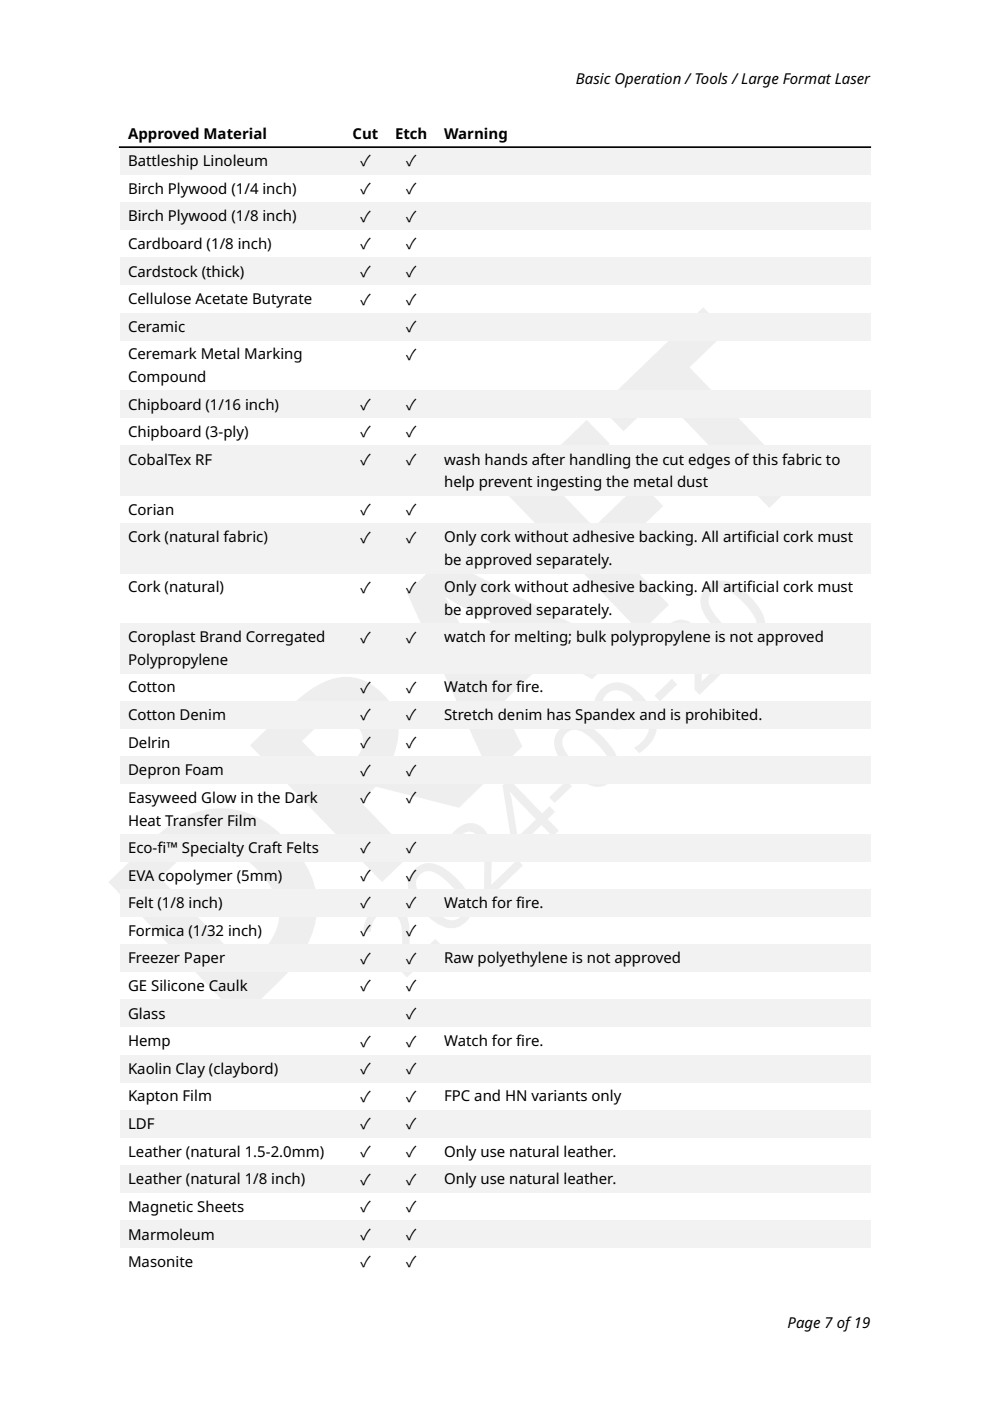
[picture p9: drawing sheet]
<svg xmlns="http://www.w3.org/2000/svg" width="210mm" height="297mm" viewBox="0 0 210 297" stroke-linecap="round" stroke-linejoin="round" font-family="sans-serif">
<defs><g id="words">
<text font-size="56.4" fill="#eee" x="47.3" y="219.5" transform="rotate(-44 47.3 219.5)">DRAFT</text>
<text font-size="21.2" fill="#eee" x="85.6" y="207.9" transform="rotate(-44 85.6 207.9)">2024-09-20</text>
<g font-size="3.2">
<text x="122.2" y="17.8">Basic Operation / Tools / Large Format Laser</text>
<text x="27.2" y="29.4">Approved Material</text>
<text x="74.8" y="29.4">Cut</text>
<text x="83.8" y="29.4">Etch</text>
<text x="94.2" y="29.4">Warning</text>
<text x="27.2" y="35.2">Battleship Linoleum</text>
<text x="76.4" y="35.3">✓</text>
<text x="86.2" y="35.3">✓</text>
<text x="27.2" y="41.1">Birch Plywood (1/4 inch)</text>
<text x="76.4" y="41.1">✓</text>
<text x="86.2" y="41.1">✓</text>
<text x="27.2" y="46.9">Birch Plywood (1/8 inch)</text>
<text x="76.4" y="47">✓</text>
<text x="86.2" y="47">✓</text>
<text x="27.2" y="52.8">Cardboard (1/8 inch)</text>
<text x="76.4" y="52.9">✓</text>
<text x="86.2" y="52.9">✓</text>
<text x="27.2" y="58.6">Cardstock (thick)</text>
<text x="76.4" y="58.7">✓</text>
<text x="86.2" y="58.7">✓</text>
<text x="27.2" y="64.5">Cellulose Acetate Butyrate</text>
<text x="76.4" y="64.6">✓</text>
<text x="86.2" y="64.6">✓</text>
<text x="27.2" y="70.4">Ceramic</text>
<text x="86.2" y="70.4">✓</text>
<text x="27.2" y="76.2">Ceremark Metal Marking</text>
<text x="86.2" y="76.3">✓</text>
<text x="27.2" y="81">Compound</text>
<text x="27.2" y="86.8">Chipboard (1/16 inch)</text>
<text x="76.4" y="86.9">✓</text>
<text x="86.2" y="86.9">✓</text>
<text x="27.2" y="92.7">Chipboard (3-ply)</text>
<text x="76.4" y="92.7">✓</text>
<text x="86.2" y="92.7">✓</text>
<text x="27.2" y="98.5">CobalTex RF</text>
<text x="76.4" y="98.6">✓</text>
<text x="86.2" y="98.6">✓</text>
<text x="94.2" y="98.5">wash hands after handling the cut edges of this fabric to</text>
<text x="94.2" y="103.3">help prevent ingesting the metal dust</text>
<text x="27.2" y="109.1">Corian</text>
<text x="76.4" y="109.2">✓</text>
<text x="86.2" y="109.2">✓</text>
<text x="27.2" y="115">Cork (natural fabric)</text>
<text x="76.4" y="115">✓</text>
<text x="86.2" y="115">✓</text>
<text x="94.2" y="115">Only cork without adhesive backing. All artificial cork must</text>
<text x="94.2" y="119.8">be approved separately.</text>
<text x="27.2" y="125.6">Cork (natural)</text>
<text x="76.4" y="125.6">✓</text>
<text x="86.2" y="125.6">✓</text>
<text x="94.2" y="125.6">Only cork without adhesive backing. All artificial cork must</text>
<text x="94.2" y="130.4">be approved separately.</text>
<text x="27.2" y="136.2">Coroplast Brand Corregated</text>
<text x="76.4" y="136.2">✓</text>
<text x="86.2" y="136.2">✓</text>
<text x="94.2" y="136.2">watch for melting; bulk polypropylene is not approved</text>
<text x="27.2" y="141">Polypropylene</text>
<text x="27.2" y="146.8">Cotton</text>
<text x="76.4" y="146.8">✓</text>
<text x="86.2" y="146.8">✓</text>
<text x="94.2" y="146.8">Watch for fire.</text>
<text x="27.2" y="152.6">Cotton Denim</text>
<text x="76.4" y="152.7">✓</text>
<text x="86.2" y="152.7">✓</text>
<text x="94.2" y="152.6">Stretch denim has Spandex and is prohibited.</text>
<text x="27.2" y="158.5">Delrin</text>
<text x="76.4" y="158.6">✓</text>
<text x="86.2" y="158.6">✓</text>
<text x="27.2" y="164.3">Depron Foam</text>
<text x="76.4" y="164.4">✓</text>
<text x="86.2" y="164.4">✓</text>
<text x="27.2" y="170.2">Easyweed Glow in the Dark</text>
<text x="76.4" y="170.3">✓</text>
<text x="86.2" y="170.3">✓</text>
<text x="27.2" y="175">Heat Transfer Film</text>
<text x="27.2" y="180.8">Eco-fi™ Specialty Craft Felts</text>
<text x="76.4" y="180.9">✓</text>
<text x="86.2" y="180.9">✓</text>
<text x="27.2" y="186.7">EVA copolymer (5mm)</text>
<text x="76.4" y="186.7">✓</text>
<text x="86.2" y="186.7">✓</text>
<text x="27.2" y="192.5">Felt (1/8 inch)</text>
<text x="76.4" y="192.6">✓</text>
<text x="86.2" y="192.6">✓</text>
<text x="94.2" y="192.5">Watch for fire.</text>
<text x="27.2" y="198.4">Formica (1/32 inch)</text>
<text x="76.4" y="198.4">✓</text>
<text x="86.2" y="198.4">✓</text>
<text x="27.2" y="204.2">Freezer Paper</text>
<text x="76.4" y="204.3">✓</text>
<text x="86.2" y="204.3">✓</text>
<text x="94.2" y="204.2">Raw polyethylene is not approved</text>
<text x="27.2" y="210.1">GE Silicone Caulk</text>
<text x="27.2" y="215.9">Glass</text>
<text x="76.4" y="210.1">✓</text>
<text x="86.2" y="210.1">✓</text>
<text x="86.2" y="216">✓</text>
<text x="27.2" y="221.8">Hemp</text>
<text x="76.4" y="221.9">✓</text>
<text x="86.2" y="221.9">✓</text>
<text x="94.2" y="221.8">Watch for fire.</text>
<text x="27.2" y="227.6">Kaolin Clay (claybord)</text>
<text x="76.4" y="227.7">✓</text>
<text x="86.2" y="227.7">✓</text>
<text x="27.2" y="233.5">Kapton Film</text>
<text x="76.4" y="233.6">✓</text>
<text x="86.2" y="233.6">✓</text>
<text x="94.2" y="233.5">FPC and HN variants only</text>
<text x="27.2" y="239.4">LDF</text>
<text x="76.4" y="239.4">✓</text>
<text x="86.2" y="239.4">✓</text>
<text x="27.2" y="245.2">Leather (natural 1.5-2.0mm)</text>
<text x="76.4" y="245.3">✓</text>
<text x="86.2" y="245.3">✓</text>
<text x="94.2" y="245.2">Only use natural leather.</text>
<text x="27.2" y="251.1">Leather (natural 1/8 inch)</text>
<text x="76.4" y="251.1">✓</text>
<text x="86.2" y="251.1">✓</text>
<text x="94.2" y="251.1">Only use natural leather.</text>
<text x="27.2" y="256.9">Magnetic Sheets</text>
<text x="76.4" y="257">✓</text>
<text x="86.2" y="257">✓</text>
<text x="27.2" y="262.8">Marmoleum</text>
<text x="76.4" y="262.8">✓</text>
<text x="86.2" y="262.8">✓</text>
<text x="27.2" y="268.6">Masonite</text>
<text x="76.4" y="268.7">✓</text>
<text x="86.2" y="268.7">✓</text>
<text x="167.1" y="281.5">Page 7 of 19</text>
</g>
</g></defs>
<g fill="#f2f2f2">
<path d="M25.4 31.2h47.6v5.8h-47.6z"/>
<path d="M25.4 42.9h47.6v5.9h-47.6z"/>
<path d="M25.4 54.6h47.6v5.9h-47.6z"/>
<path d="M25.4 66.3h47.6v5.9h-47.6z"/>
<path d="M25.4 82.8h47.6v5.8h-47.6z"/>
<path d="M25.4 94.5h47.6v10.6h-47.6z"/>
<path d="M25.4 110.9h47.6v10.7h-47.6z"/>
<path d="M25.4 132.2h47.6v10.6h-47.6z"/>
<path d="M25.4 148.6h47.6v5.9h-47.6z"/>
<path d="M25.4 160.3h47.6v5.9h-47.6z"/>
<path d="M25.4 176.8h47.6v5.8h-47.6z"/>
<path d="M25.4 188.5h47.6v5.8h-47.6z"/>
<path d="M25.4 200.2h47.6v5.9h-47.6z"/>
<path d="M25.4 211.9h47.6v5.9h-47.6z"/>
<path d="M25.4 223.6h47.6v5.9h-47.6z"/>
<path d="M25.4 235.3h47.6v5.9h-47.6z"/>
<path d="M25.4 247h47.6v5.9h-47.6z"/>
<path d="M25.4 258.7h47.6v5.9h-47.6z"/>
<path d="M73 31.2h9v5.8h-9z"/>
<path d="M73 42.9h9v5.9h-9z"/>
<path d="M73 54.6h9v5.9h-9z"/>
<path d="M73 66.3h9v5.9h-9z"/>
<path d="M73 82.8h9v5.8h-9z"/>
<path d="M73 94.5h9v10.6h-9z"/>
<path d="M73 110.9h9v10.7h-9z"/>
<path d="M73 132.2h9v10.6h-9z"/>
<path d="M73 148.6h9v5.9h-9z"/>
<path d="M73 160.3h9v5.9h-9z"/>
<path d="M73 176.8h9v5.8h-9z"/>
<path d="M73 188.5h9v5.8h-9z"/>
<path d="M73 200.2h9v5.9h-9z"/>
<path d="M73 211.9h9v5.9h-9z"/>
<path d="M73 223.6h9v5.9h-9z"/>
<path d="M73 235.3h9v5.9h-9z"/>
<path d="M73 247h9v5.9h-9z"/>
<path d="M73 258.7h9v5.9h-9z"/>
<path d="M82 31.2h10.4v5.8h-10.4z"/>
<path d="M82 42.9h10.4v5.9h-10.4z"/>
<path d="M82 54.6h10.4v5.9h-10.4z"/>
<path d="M82 66.3h10.4v5.9h-10.4z"/>
<path d="M82 82.8h10.4v5.8h-10.4z"/>
<path d="M82 94.5h10.4v10.6h-10.4z"/>
<path d="M82 110.9h10.4v10.7h-10.4z"/>
<path d="M82 132.2h10.4v10.6h-10.4z"/>
<path d="M82 148.6h10.4v5.9h-10.4z"/>
<path d="M82 160.3h10.4v5.9h-10.4z"/>
<path d="M82 176.8h10.4v5.8h-10.4z"/>
<path d="M82 188.5h10.4v5.8h-10.4z"/>
<path d="M82 200.2h10.4v5.9h-10.4z"/>
<path d="M82 211.9h10.4v5.9h-10.4z"/>
<path d="M82 223.6h10.4v5.9h-10.4z"/>
<path d="M82 235.3h10.4v5.9h-10.4z"/>
<path d="M82 247h10.4v5.9h-10.4z"/>
<path d="M82 258.7h10.4v5.9h-10.4z"/>
<path d="M92.4 31.2h92.2v5.8h-92.2z"/>
<path d="M92.4 42.9h92.2v5.9h-92.2z"/>
<path d="M92.4 54.6h92.2v5.9h-92.2z"/>
<path d="M92.4 66.3h92.2v5.9h-92.2z"/>
<path d="M92.4 82.8h92.2v5.8h-92.2z"/>
<path d="M92.4 94.5h92.2v10.6h-92.2z"/>
<path d="M92.4 110.9h92.2v10.7h-92.2z"/>
<path d="M92.4 132.2h92.2v10.6h-92.2z"/>
<path d="M92.4 148.6h92.2v5.9h-92.2z"/>
<path d="M92.4 160.3h92.2v5.9h-92.2z"/>
<path d="M92.4 176.8h92.2v5.8h-92.2z"/>
<path d="M92.4 188.5h92.2v5.8h-92.2z"/>
<path d="M92.4 200.2h92.2v5.9h-92.2z"/>
<path d="M92.4 211.9h92.2v5.9h-92.2z"/>
<path d="M92.4 223.6h92.2v5.9h-92.2z"/>
<path d="M92.4 235.3h92.2v5.9h-92.2z"/>
<path d="M92.4 247h92.2v5.9h-92.2z"/>
<path d="M92.4 258.7h92.2v5.9h-92.2z"/>
</g>
<path d="M25.2 31.2h159.6" fill="none" stroke="#000" stroke-width=".35"/>
<use href="#words"/>
</svg>
